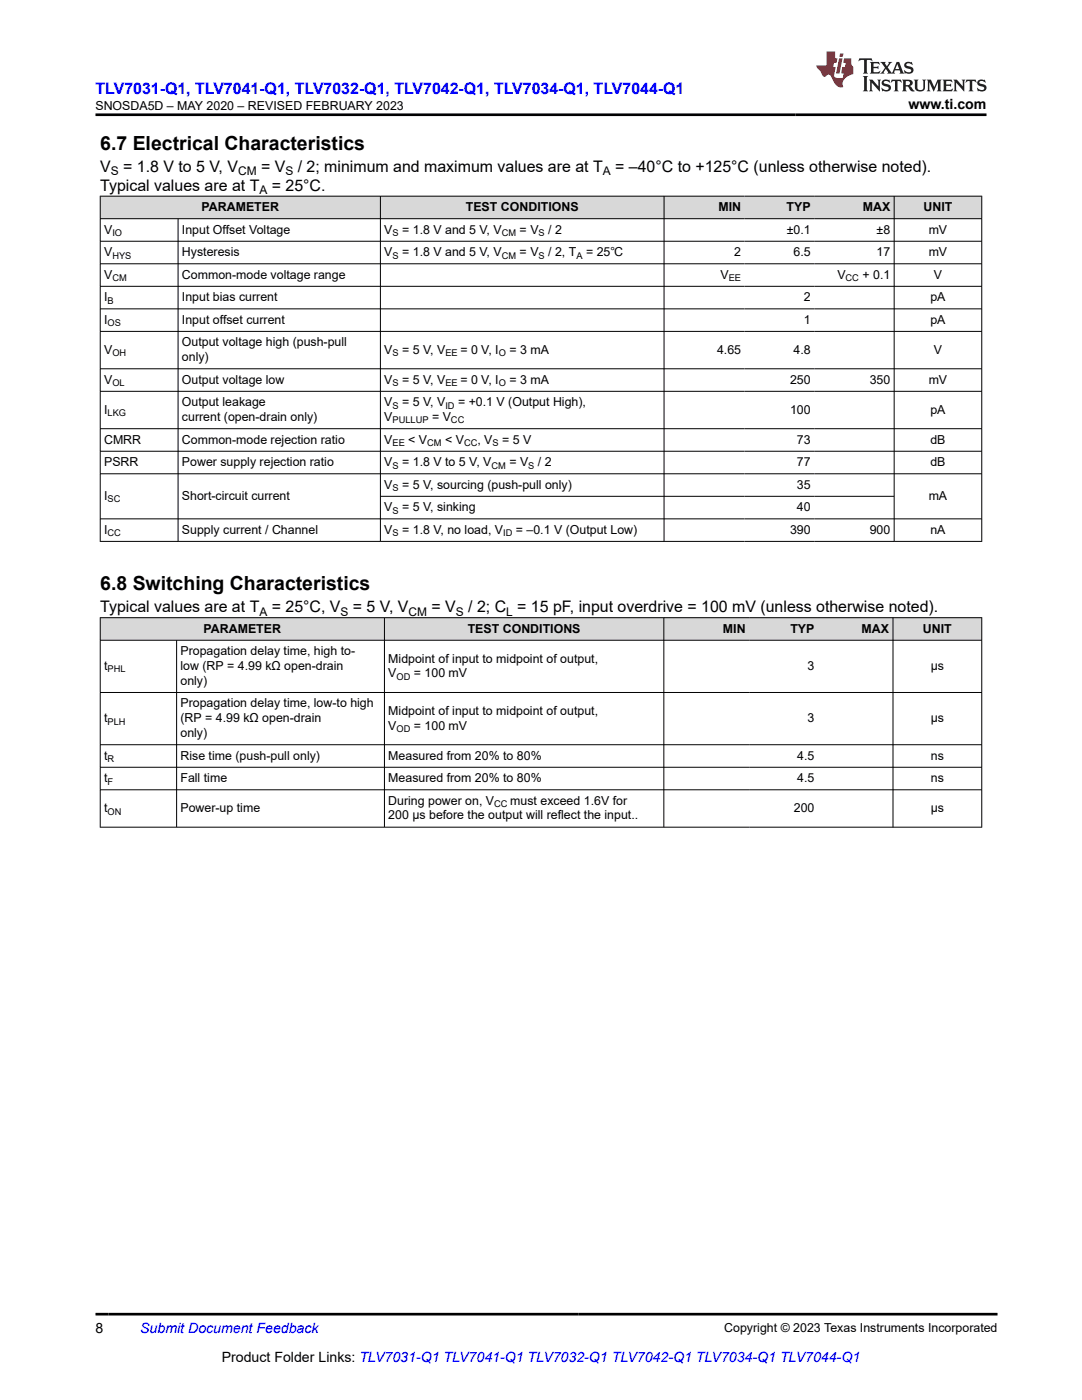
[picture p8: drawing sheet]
<svg xmlns="http://www.w3.org/2000/svg" width="216mm" height="279mm" viewBox="0 0 216 279" stroke-linecap="round" stroke-linejoin="round" font-family="sans-serif">
<defs><g id="words">
<g font-size="3.9">
<text x="20" y="29.9">6.7 Electrical Characteristics</text>
<text x="20" y="117.8">6.8 Switching Characteristics</text>
</g>
<text font-size="3.2" fill="#00f" x="19" y="18.7">TLV7031-Q1, TLV7041-Q1, TLV7032-Q1, TLV7042-Q1, TLV7034-Q1, TLV7044-Q1</text>
<g font-size="3.2">
<text x="20" y="34.3">V</text>
<text x="24.6" y="34.3">= 1.8 V to 5 V, V</text>
<text x="52.1" y="34.3">= V</text>
<text x="59.4" y="34.3">/ 2; minimum and maximum values are at T</text>
<text x="122.8" y="34.3">= –40°C to +125°C (unless otherwise noted).</text>
<text x="20" y="38.1">Typical values are at T</text>
<text x="54.2" y="38.1">= 25°C.</text>
<text x="20" y="122.2">Typical values are at T</text>
<text x="54.2" y="122.2">= 25°C, V</text>
<text x="70.4" y="122.2">= 5 V, V</text>
<text x="86.1" y="122.2">= V</text>
<text x="93.4" y="122.2">/ 2; C = 15 pF, input overdrive = 100 mV (unless otherwise noted).</text>
</g>
<g font-size="2.8">
<text x="181.3" y="21.8">www.ti.com</text>
<text x="19" y="266.1">8</text>
<text x="44.3" y="271.7">Product Folder Links: TLV7031-Q1 TLV7041-Q1 TLV7032-Q1 TLV7042-Q1 TLV7034-Q1 TLV7044-Q1</text>
</g>
<text font-size="2.8" fill="#00f" x="28" y="266.1">Submit Document Feedback</text>
<g font-size="2.5">
<text x="19.1" y="21.9">SNOSDA5D – MAY 2020 – REVISED FEBRUARY 2023</text>
<text x="20.8" y="46.6">V</text>
<text x="36.3" y="46.6">Input Offset Voltage</text>
<text x="40.2" y="42.1">PARAMETER</text>
<text x="76.7" y="46.6">V</text>
<text x="80.2" y="46.6">= 1.8 V and 5 V, V</text>
<text x="93" y="42.1">TEST CONDITIONS</text>
<text x="103.7" y="46.6">= V</text>
<text x="109.4" y="46.6">/ 2</text>
<text x="143.4" y="42.1">MIN</text>
<text x="157" y="42.1">TYP</text>
<text x="157" y="46.6">±0.1</text>
<text x="172.2" y="42.1">MAX</text>
<text x="174.9" y="46.6">±8</text>
<text x="184.3" y="42.1">UNIT</text>
<text x="185.3" y="46.6">mV</text>
<text x="20.8" y="51.1">V</text>
<text x="36.3" y="51.1">Hysteresis</text>
<text x="76.7" y="51.1">V</text>
<text x="80.2" y="51.1">= 1.8 V and 5 V, V</text>
<text x="103.7" y="51.1">= V</text>
<text x="109.4" y="51.1">/ 2, T</text>
<text x="116.9" y="51.1">= 25℃</text>
<text x="146.5" y="51.1">2</text>
<text x="158.3" y="51.1">6.5</text>
<text x="174.9" y="51.1">17</text>
<text x="185.3" y="51.1">mV</text>
<text x="20.8" y="55.6">V</text>
<text x="36.3" y="55.6">Common-mode voltage range</text>
<text x="143.8" y="55.6">V</text>
<text x="167.1" y="55.6">V</text>
<text x="172.1" y="55.6">+ 0.1</text>
<text x="186.3" y="55.6">V</text>
<text x="20.8" y="60.1">I</text>
<text x="20.8" y="64.6">I</text>
<text x="36.3" y="60.1">Input bias current</text>
<text x="36.3" y="64.6">Input offset current</text>
<text x="160.4" y="60.1">2</text>
<text x="160.4" y="64.6">1</text>
<text x="185.6" y="60.1">pA</text>
<text x="185.6" y="64.6">pA</text>
<text x="20.8" y="70.6">V</text>
<text x="36.3" y="69.1">Output voltage high (push-pull</text>
<text x="76.7" y="70.6">V</text>
<text x="80.2" y="70.6">= 5 V, V</text>
<text x="91.9" y="70.6">= 0 V, I</text>
<text x="101.6" y="70.6">= 3 mA</text>
<text x="143.1" y="70.6">4.65</text>
<text x="158.3" y="70.6">4.8</text>
<text x="186.3" y="70.6">V</text>
<text x="20.8" y="76.6">V</text>
<text x="36.3" y="72.1">only)</text>
<text x="36.3" y="76.6">Output voltage low</text>
<text x="76.7" y="76.6">V</text>
<text x="80.2" y="76.6">= 5 V, V</text>
<text x="91.9" y="76.6">= 0 V, I</text>
<text x="101.6" y="76.6">= 3 mA</text>
<text x="157.6" y="76.6">250</text>
<text x="173.5" y="76.6">350</text>
<text x="185.3" y="76.6">mV</text>
<text x="20.8" y="82.5">I</text>
<text x="36.3" y="81.1">Output leakage</text>
<text x="76.7" y="81.1">V</text>
<text x="80.2" y="81.1">= 5 V, V</text>
<text x="91.4" y="81.1">= +0.1 V (Output High),</text>
<text x="157.6" y="82.5">100</text>
<text x="185.6" y="82.5">pA</text>
<text x="20.8" y="88.5">CMRR</text>
<text x="36.3" y="84">current (open-drain only)</text>
<text x="36.3" y="88.5">Common-mode rejection ratio</text>
<text x="76.7" y="84">V</text>
<text x="76.7" y="88.5">V</text>
<text x="81.5" y="88.5">&lt; V</text>
<text x="86.2" y="84">= V</text>
<text x="88.8" y="88.5">&lt; V</text>
<text x="95.3" y="88.5">, V</text>
<text x="100.2" y="88.5">= 5 V</text>
<text x="159" y="88.5">73</text>
<text x="185.6" y="88.5">dB</text>
<text x="20.8" y="93">PSRR</text>
<text x="36.3" y="93">Power supply rejection ratio</text>
<text x="76.7" y="93">V</text>
<text x="80.2" y="93">= 1.8 V to 5 V, V</text>
<text x="101.6" y="93">= V</text>
<text x="107.3" y="93">/ 2</text>
<text x="159" y="93">77</text>
<text x="185.6" y="93">dB</text>
<text x="20.8" y="99.8">I</text>
<text x="36.3" y="99.8">Short-circuit current</text>
<text x="76.7" y="97.5">V</text>
<text x="80.2" y="97.5">= 5 V, sourcing (push-pull only)</text>
<text x="159" y="97.5">35</text>
<text x="185.3" y="99.8">mA</text>
<text x="20.8" y="106.5">I</text>
<text x="36.3" y="106.5">Supply current / Channel</text>
<text x="76.7" y="102">V</text>
<text x="76.7" y="106.5">V</text>
<text x="80.2" y="102">= 5 V, sinking</text>
<text x="80.2" y="106.5">= 1.8 V, no load, V</text>
<text x="102.9" y="106.5">= –0.1 V (Output Low)</text>
<text x="157.6" y="106.5">390</text>
<text x="159" y="102">40</text>
<text x="173.5" y="106.5">900</text>
<text x="185.6" y="106.5">nA</text>
<text x="36" y="130.7">Propagation delay time, high to-</text>
<text x="40.6" y="126.2">PARAMETER</text>
<text x="93.3" y="126.2">TEST CONDITIONS</text>
<text x="144.3" y="126.2">MIN</text>
<text x="157.7" y="126.2">TYP</text>
<text x="171.9" y="126.2">MAX</text>
<text x="184.2" y="126.2">UNIT</text>
<text x="20.8" y="133.7">t</text>
<text x="36" y="133.7">low (RP = 4.99 kΩ open-drain</text>
<text x="36" y="136.7">only)</text>
<text x="77.5" y="132.2">Midpoint of input to midpoint of output,</text>
<text x="77.5" y="135.2">V</text>
<text x="82.6" y="135.2">= 100 mV</text>
<text x="161.1" y="133.7">3</text>
<text x="185.7" y="133.7">µs</text>
<text x="36" y="141.2">Propagation delay time, low-to high</text>
<text x="77.5" y="142.6">Midpoint of input to midpoint of output,</text>
<text x="20.8" y="144.1">t</text>
<text x="36" y="144.1">(RP = 4.99 kΩ open-drain</text>
<text x="36" y="147.1">only)</text>
<text x="77.5" y="145.6">V</text>
<text x="82.6" y="145.6">= 100 mV</text>
<text x="161.1" y="144.1">3</text>
<text x="185.7" y="144.1">µs</text>
<text x="20.8" y="151.6">t</text>
<text x="36" y="151.6">Rise time (push-pull only)</text>
<text x="77.5" y="151.6">Measured from 20% to 80%</text>
<text x="159.1" y="151.6">4.5</text>
<text x="185.7" y="151.6">ns</text>
<text x="20.8" y="156.1">t</text>
<text x="36" y="156.1">Fall time</text>
<text x="77.5" y="156.1">Measured from 20% to 80%</text>
<text x="77.5" y="160.6">During power on, V</text>
<text x="101.8" y="160.6">must exceed 1.6V for</text>
<text x="159.1" y="156.1">4.5</text>
<text x="185.7" y="156.1">ns</text>
<text x="20.8" y="162.1">t</text>
<text x="36" y="162.1">Power-up time</text>
<text x="77.5" y="163.5">200 µs before the output will reflect the input..</text>
<text x="158.4" y="162.1">200</text>
<text x="185.7" y="162.1">µs</text>
<text x="144.5" y="265.8">Copyright © 2023 Texas Instruments Incorporated</text>
</g>
<g font-size="2.4">
<text x="22.1" y="34.9">S</text>
<text x="47.5" y="34.9">CM</text>
<text x="56.9" y="34.9">S</text>
<text x="120.3" y="34.9">A</text>
<text x="51.8" y="38.7">A</text>
<text x="51.8" y="122.9">A</text>
<text x="67.9" y="122.9">S</text>
<text x="81.5" y="122.9">CM</text>
<text x="90.9" y="122.9">S</text>
<text x="101" y="122.9">L</text>
</g>
<g font-size="1.9">
<text x="22.4" y="47.1">IO</text>
<text x="78.3" y="47.1">S</text>
<text x="100.1" y="47.1">CM</text>
<text x="107.5" y="47.1">S</text>
<text x="22.4" y="51.6">HYS</text>
<text x="78.3" y="51.6">S</text>
<text x="100.1" y="51.6">CM</text>
<text x="107.5" y="51.6">S</text>
<text x="115" y="51.6">A</text>
<text x="22.4" y="56.1">CM</text>
<text x="145.4" y="56.1">EE</text>
<text x="168.7" y="56.1">CC</text>
<text x="21.5" y="60.6">B</text>
<text x="21.5" y="65.1">OS</text>
<text x="22.4" y="71.1">OH</text>
<text x="78.3" y="71.1">S</text>
<text x="88.9" y="71.1">EE</text>
<text x="99.5" y="71.1">O</text>
<text x="22.4" y="77.1">OL</text>
<text x="78.3" y="77.1">S</text>
<text x="88.9" y="77.1">EE</text>
<text x="99.5" y="77.1">O</text>
<text x="21.5" y="83">LKG</text>
<text x="78.3" y="81.6">S</text>
<text x="88.9" y="81.6">ID</text>
<text x="78.3" y="84.5">PULLUP</text>
<text x="78.3" y="89">EE</text>
<text x="85.3" y="89">CM</text>
<text x="90" y="84.5">CC</text>
<text x="92.6" y="89">CC</text>
<text x="98.3" y="89">S</text>
<text x="78.3" y="93.5">S</text>
<text x="98.1" y="93.5">CM</text>
<text x="105.4" y="93.5">S</text>
<text x="21.5" y="100.3">SC</text>
<text x="78.3" y="98">S</text>
<text x="21.5" y="107">CC</text>
<text x="78.3" y="102.5">S</text>
<text x="78.3" y="107">S</text>
<text x="100.4" y="107">ID</text>
<text x="21.5" y="134.2">PHL</text>
<text x="79.1" y="135.7">OD</text>
<text x="21.5" y="144.6">PLH</text>
<text x="79.1" y="146.1">OD</text>
<text x="21.5" y="152.1">R</text>
<text x="21.5" y="156.6">F</text>
<text x="98.6" y="161.1">CC</text>
<text x="21.5" y="162.6">ON</text>
</g>
</g></defs>
<g fill="#d8d8d8">
<path d="M20 39.1h175.9v4.5h-175.9z" fill-rule="evenodd"/>
<path d="M20.1 39.2h55.7v4.4h-55.7z" fill-rule="evenodd"/>
<path d="M76 39.2h56.4v4.4h-56.4z" fill-rule="evenodd"/>
<path d="M132.6 39.2h16v4.4h-16z" fill-rule="evenodd"/>
<path d="M148.6 39.2h13.9v4.4h-13.9z" fill-rule="evenodd"/>
<path d="M162.5 39.2h15.9v4.4h-15.9z" fill-rule="evenodd"/>
<path d="M178.5 39.2h17.3v4.4h-17.3z" fill-rule="evenodd"/>
</g>
<g fill="none" stroke="#000" stroke-width=".2">
<path d="M19.9 39.1h176.1M20 39.1v69M75.9 39.1v69M132.5 39.1v69M178.4 39.1v69M195.9 39.1v69M19.9 43.6h176.1M19.9 48.1h176.1M19.9 52.6h176.1M19.9 57.1h176.1M35.5 43.6v64.5M19.9 61.6h176.1"/>
<path d="M19.9 66.1h176.1M19.9 73.6h176.1M19.9 78.1h176.1M19.9 85.6h176.1M19.9 90.1h176.1M19.9 94.6h176.1M75.9 99.1h102.6M19.9 103.5h176.1M19.9 108h176.1"/>
</g>
<g fill="#d8d8d8">
<path d="M20 123.3h175.9v4.5h-175.9z" fill-rule="evenodd"/>
<path d="M20.1 123.3h56.5v4.4h-56.5z" fill-rule="evenodd"/>
<path d="M76.8 123.3h55.6v4.4h-55.6z" fill-rule="evenodd"/>
<path d="M132.5 123.3h17v4.4h-17z" fill-rule="evenodd"/>
<path d="M149.5 123.3h13.7v4.4h-13.7z" fill-rule="evenodd"/>
<path d="M163.2 123.3h14.9v4.4h-14.9z" fill-rule="evenodd"/>
<path d="M178.2 123.3h17.6v4.4h-17.6z" fill-rule="evenodd"/>
</g>
<g fill="none" stroke="#000" stroke-width=".2">
<path d="M19.9 123.3h176.1M19.9 127.8h176.1M19.9 138.2h176.1M20 123.2v41.9M35.2 127.8v37.3M76.7 123.2v41.9M132.5 123.2v41.9M178.2 123.2v41.9M195.9 123.2v41.9M19.9 148.6h176.1M19.9 153.1h176.1M19.9 157.6h176.1"/>
<path d="M19.9 165.1h176.1"/>
</g>
<path d="M171.5 11.6l-.2 .6 .5-.2h.6v.1v2.2l-.2 .4h1l-.2-.4v-2.2v-.1h.5l.5 .2-.1-.6zM173.6 12.4l.2 .3v1.6l-.2 .4h1.9l.1-.6a1.08 1.08 0 0 1-1.3 .2v-.7h.6l.4 .2v-.7l-.4 .2h-.6v-.5l.2-.2a1 1 0 0 1 1 .3l-.1-.5zM175.7 12.4l.9 1.1-1 1.2h.9l-.2-.2 .5-.8 .4 .8-.2 .2h1.6l-.2-.2 .2-.5h.9l.1 .5-.1 .2h.9l-.2-.4-.8-1.9h-.5l-.9 2.1-.9-1.1 .9-1h-.8l.2 .2-.4 .6-.4-.6 .2-.2zM179 12.8l.4 1h-.7zM180.7 12.5a.65 .65 0 0 0-.2 .7 .65 .65 0 0 0 .6 .5l.6 .1 .1 .3a.79 .79 0 0 1-.7 .4 .79 .79 0 0 1-.7-.5l.1 .7 .2-.1a.93 .93 0 0 0 1.1 0 .93 .93 0 0 0 .4-.9 1.46 1.46 0 0 0-1.2-.6l-.1-.3a1.09 1.09 0 0 1 1.2 .2l-.2-.6-.1 .1-.5-.2zM172.2 15.2l.2 .4v2.2l-.2 .4h1l-.2-.4v-2.2l.2-.4zM173.4 15.9l.2 .4v1.5l-.2 .4h.8l-.3-.4 .1-1.3 1.6 1.8v-2l.2-.4h-.7l.1 .2 .1 1.1-1.2-1.3zM176.2 16a.65 .65 0 0 0-.2 .8 .65 .65 0 0 0 .6 .4l.6 .2 .1 .2a.79 .79 0 0 1-.7 .4 .79 .79 0 0 1-.7-.5l.1 .7 .2-.1a.93 .93 0 0 0 1.1 .1 .93 .93 0 0 0 .4-1 1.46 1.46 0 0 0-1.2-.5l-.1-.4a1.09 1.09 0 0 1 1.2 .2l-.1-.6-.2 .1-.5-.1zM177.9 15.9l-.1 .6a.63 .63 0 0 1 .8-.3v1.6l-.3 .4h1l-.2-.4v-1.6a.66 .66 0 0 1 .8 .3l-.1-.6zM180 15.9l.2 .4v1.5l-.2 .4h1l-.2-.2-.1-.7h.5l.1 .2a.79 .79 0 0 0 1.2 .6l-1-.9a.61 .61 0 0 0 .6-.6 .61 .61 0 0 0-.5-.7zM180.8 16.2h.1a.47 .47 0 0 1 .5 .1 .47 .47 0 0 1 .1 .5l-.1 .1-.7 .1zM182.3 15.9l.2 .2a2.27 2.27 0 0 0 .4 2 1.04 1.04 0 0 0 1.7-.7v-1.3l.2-.2h-.8l.2 .4v1.1a.6 .6 0 0 1-.6 .6 .6 .6 0 0 1-.6-.6v-1.1l.3-.4zM184.9 15.9l.2 .4v1.5l-.2 .4h.8l-.3-.4v-1.4l.9 1.9 .9-1.9v1.4l-.3 .4h1l-.2-.4v-1.5l.2-.4h-.8l-.7 1.5-.6-1.5zM188.1 15.9l.2 .4v1.5l-.2 .4h1.9l.1-.6a1.09 1.09 0 0 1-1.3 .2v-.7h.6l.4 .2v-.6l-.4 .2h-.6v-.6l.2-.1a1.01 1.01 0 0 1 1 .3l-.1-.6zM190.2 15.9l.3 .4v1.5l-.3 .4h.8l-.2-.4v-1.3l1.6 1.8v-2l.2-.4h-.7l.2 .2v1.1l-1.2-1.3zM192.8 15.9l-.1 .6a.63 .63 0 0 1 .8-.3v1.6l-.3 .4h1l-.2-.4v-1.6a.66 .66 0 0 1 .8 .3l-.1-.6zM195.2 16a.65 .65 0 0 0-.2 .8 .65 .65 0 0 0 .6 .4l.6 .2 .2 .2a.79 .79 0 0 1-.7 .4 .79 .79 0 0 1-.7-.5l.1 .7 .2-.1a.93 .93 0 0 0 1 .1 .93 .93 0 0 0 .5-1 1.46 1.46 0 0 0-1.3-.5v-.4a1.09 1.09 0 0 1 1.2 .2l-.2-.6-.2 .1-.5-.1z" fill="#231f20"/>
<path d="M164.9 10.3v2.7h-2l.1 .4 .8 1a.95 .95 0 0 0 1 .9 .59 .59 0 0 1 .5-.4 .59 .59 0 0 1 .5 .3l.4 .8a1.59 1.59 0 0 0 2.1 1.4 1.61 1.61 0 0 1 1-2.3l1-.3-.1-1.5a1.59 1.59 0 0 1-.3-1.7h-1.5l-.2 .9h.6l-.2 .9h-.5l-.2 .9v.3l.4 .1-.1 .9h-.7a.73 .73 0 0 1-1-.7l.3-1.5h-.5l.1-.9h.5l.2-.9h-.5v-1.3zM167.4 11.6l-.6 3.1h.7l.6-3.1zM167.6 10.7l-.1 .6h.7l.1-.6z" fill="#ed1c24"/>
<path d="M19 22.9h177.8M19 262.3h180" fill="none" stroke="#000" stroke-width=".53"/>
<use href="#words"/>
</svg>
